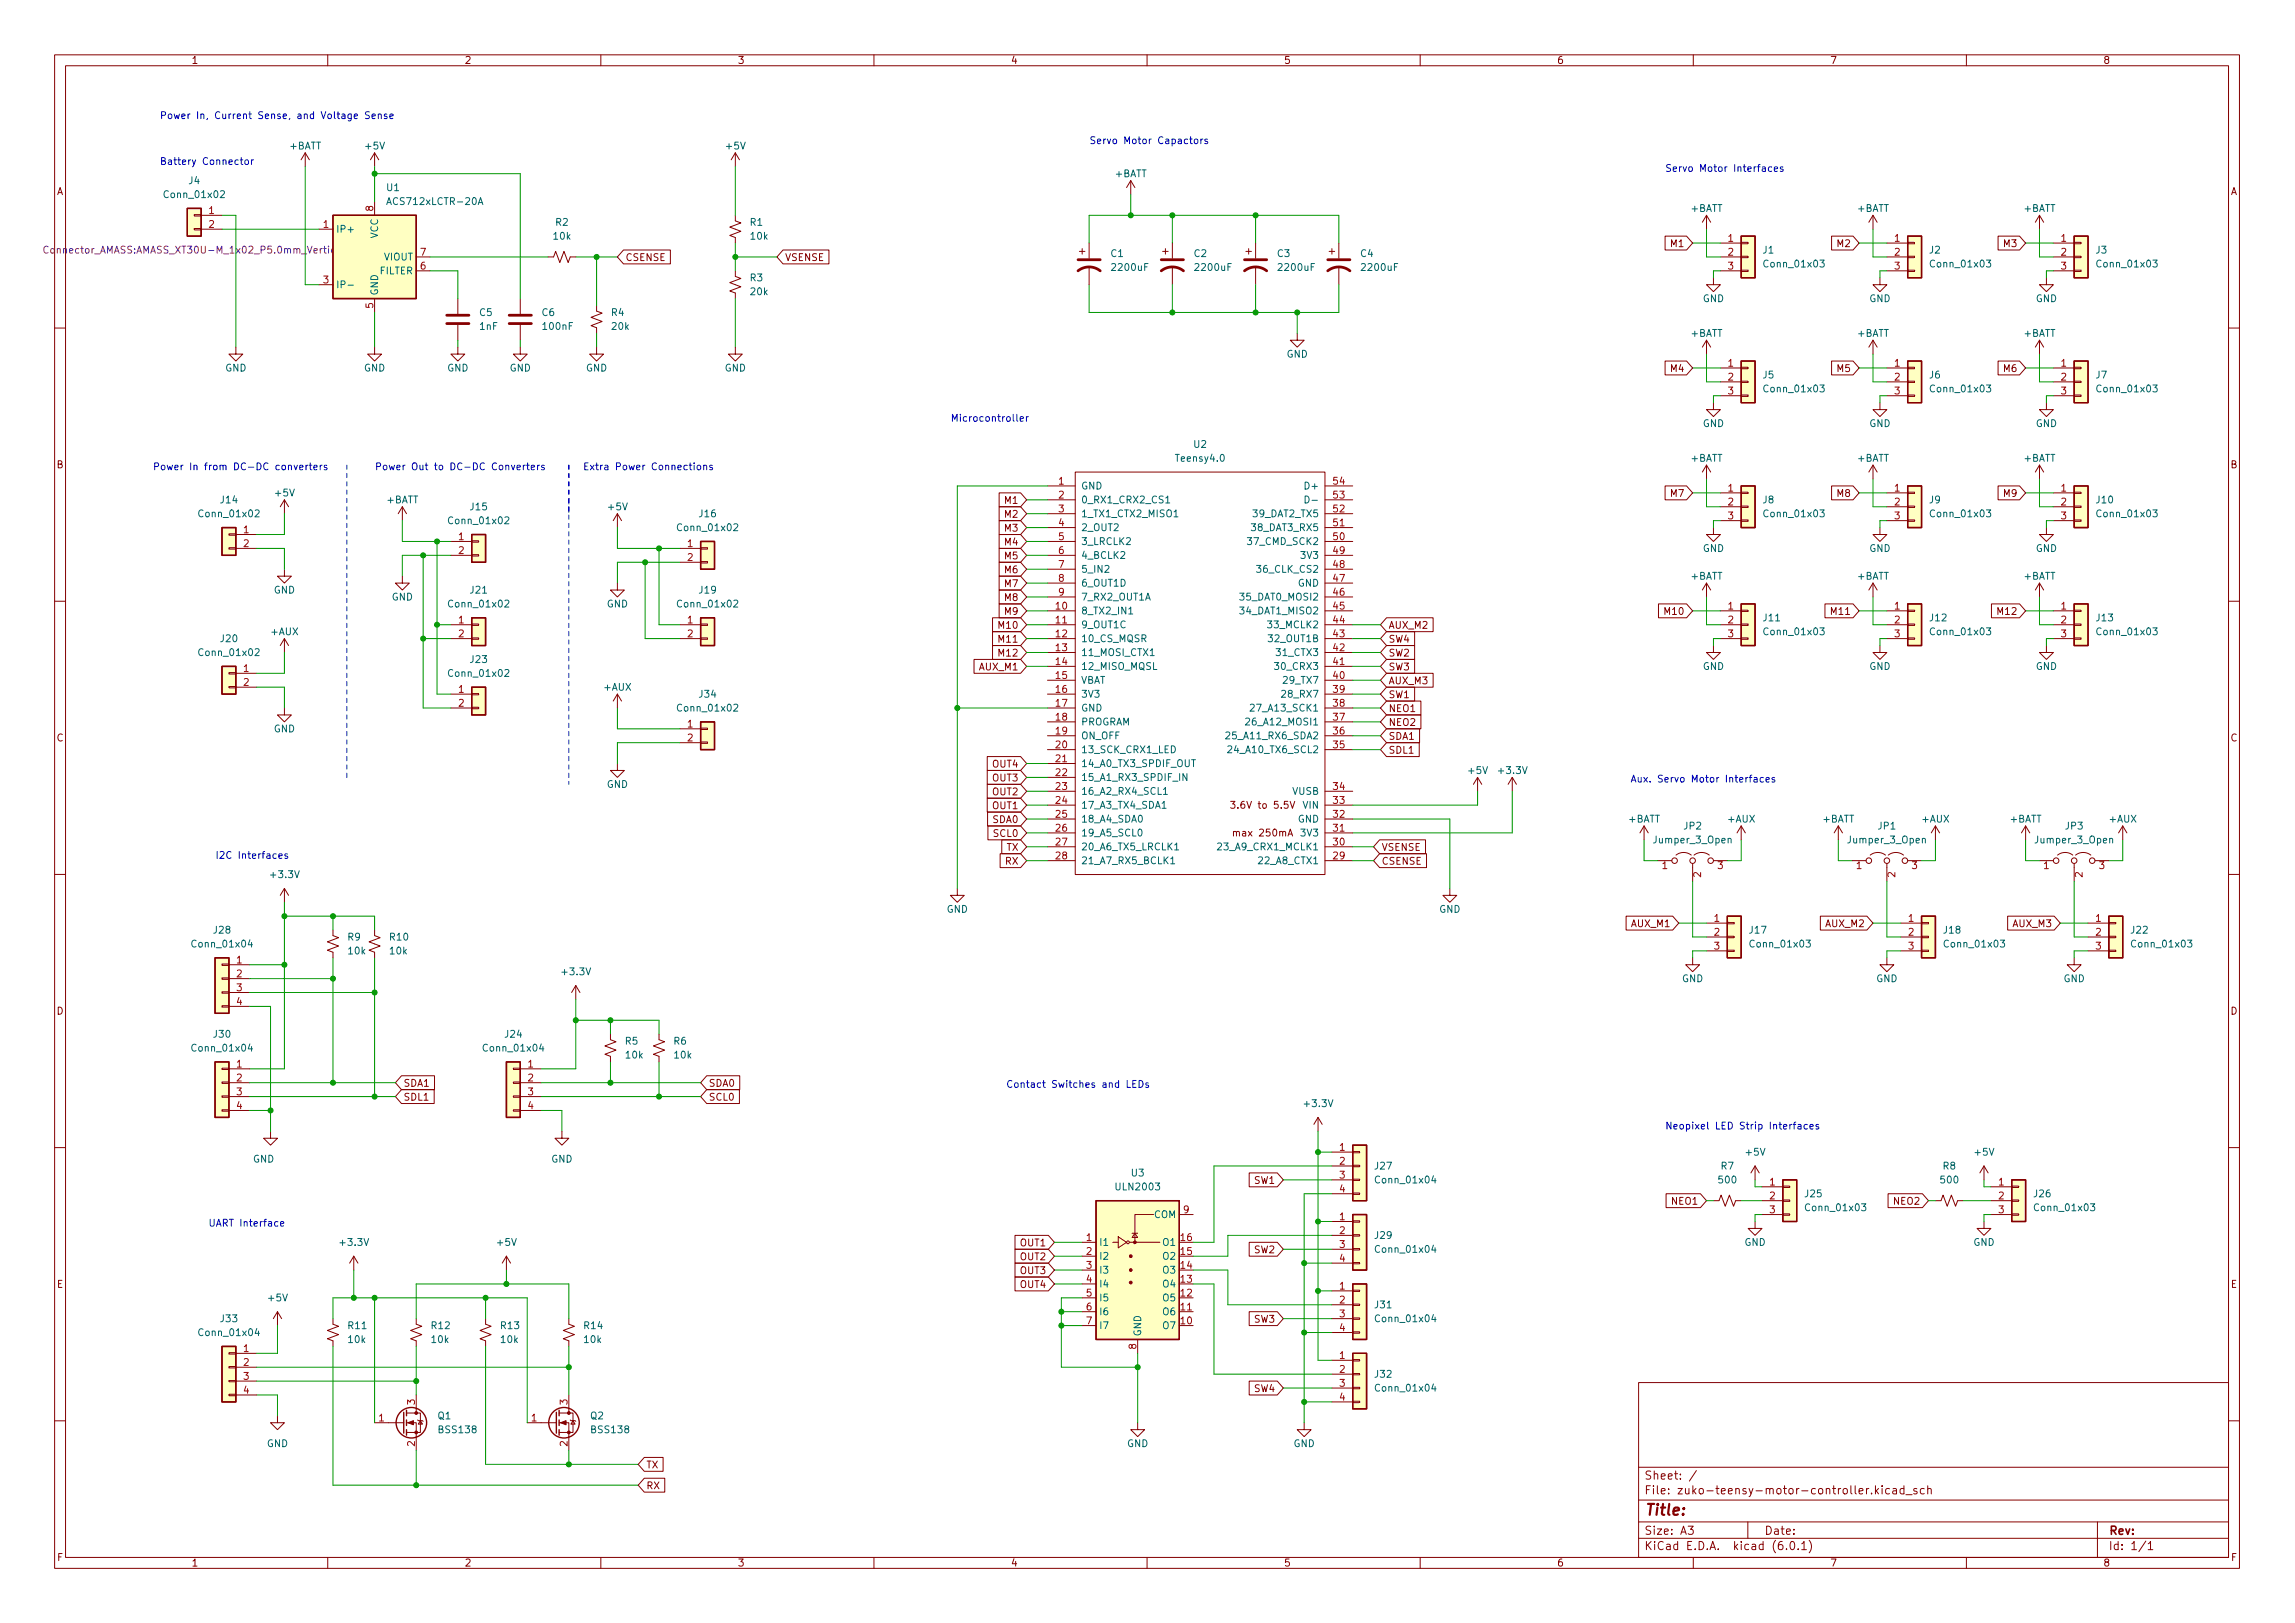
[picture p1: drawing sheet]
<svg xmlns="http://www.w3.org/2000/svg" width="420mm" height="297mm" viewBox="0 0 420 297" stroke-linecap="round" stroke-linejoin="round" font-family="sans-serif">
<defs><g id="words">
<text font-size="2.8" fill="#840000" x="301" y="277.3">Title:</text>
<g font-size="2.1" fill="#840000">
<text x="301" y="273.5">File: zuko-teensy-motor-controller.kicad_sch</text>
<text x="301" y="270.8">Sheet: /</text>
<text x="301" y="280.9">Size: A3</text>
<text x="323" y="280.9">Date:</text>
<text x="386" y="280.9">Rev:</text>
<text x="301" y="283.7">KiCad E.D.A. kicad (6.0.1)</text>
<text x="386" y="283.7">Id: 1/1</text>
</g>
<g font-size="1.8" fill="#840000">
<text x="35" y="11.7">1</text>
<text x="85" y="11.7">2</text>
<text x="135" y="11.7">3</text>
<text x="185" y="11.7">4</text>
<text x="235" y="11.7">5</text>
<text x="285" y="11.7">6</text>
<text x="335" y="11.7">7</text>
<text x="385" y="11.7">8</text>
<text x="10.3" y="35.7">A</text>
<text x="408.3" y="35.7">A</text>
<text x="114.5" y="47.8">CSENSE</text>
<text x="143.7" y="47.8">VSENSE</text>
<text x="306" y="45.2">M1</text>
<text x="336.5" y="45.2">M2</text>
<text x="367" y="45.2">M3</text>
<text x="306" y="68.1">M4</text>
<text x="336.5" y="68.1">M5</text>
<text x="367" y="68.1">M6</text>
<text x="10.3" y="85.7">B</text>
<text x="408.3" y="85.7">B</text>
<text x="184.1" y="92.2">M1</text>
<text x="184.1" y="94.7">M2</text>
<text x="306" y="90.9">M7</text>
<text x="336.5" y="90.9">M8</text>
<text x="367" y="90.9">M9</text>
<text x="184.1" y="97.3">M3</text>
<text x="184.1" y="99.8">M4</text>
<text x="184.1" y="102.4">M5</text>
<text x="184.1" y="107.4">M7</text>
<text x="184.1" y="104.9">M6</text>
<text x="184.1" y="112.5">M9</text>
<text x="184.1" y="110">M8</text>
<text x="305" y="112.5">M10</text>
<text x="335.5" y="112.5">M11</text>
<text x="366" y="112.5">M12</text>
<text x="183.1" y="115.1">M10</text>
<text x="183.1" y="117.6">M11</text>
<text x="254.2" y="117.6">SW4</text>
<text x="254.2" y="115.1">AUX_M2</text>
<text x="179.4" y="122.7">AUX_M1</text>
<text x="183.1" y="120.1">M12</text>
<text x="254.2" y="125.2">AUX_M3</text>
<text x="254.2" y="122.7">SW3</text>
<text x="254.2" y="120.1">SW2</text>
<text x="254.2" y="130.3">NEO1</text>
<text x="254.2" y="127.8">SW1</text>
<text x="10.3" y="135.7">C</text>
<text x="254.2" y="137.9">SDL1</text>
<text x="254.2" y="135.4">SDA1</text>
<text x="254.2" y="132.8">NEO2</text>
<text x="408.3" y="135.7">C</text>
<text x="181.8" y="143">OUT3</text>
<text x="181.8" y="140.5">OUT4</text>
<text x="181.8" y="148.1">OUT1</text>
<text x="181.8" y="145.5">OUT2</text>
<text x="226.2" y="148">3.6V to 5.5V</text>
<text x="181.8" y="150.6">SDA0</text>
<text x="182" y="153.2">SCL0</text>
<text x="184.3" y="155.7">TX</text>
<text x="226.2" y="153.1">max 250mA</text>
<text x="252.9" y="155.7">VSENSE</text>
<text x="184.1" y="158.2">RX</text>
<text x="252.9" y="158.2">CSENSE</text>
<text x="298.7" y="169.7">AUX_M1</text>
<text x="334.3" y="169.7">AUX_M2</text>
<text x="368.6" y="169.7">AUX_M3</text>
<text x="10.3" y="185.7">D</text>
<text x="408.3" y="185.7">D</text>
<text x="73.8" y="198.9">SDA1</text>
<text x="73.8" y="201.4">SDL1</text>
<text x="129.7" y="201.4">SCL0</text>
<text x="129.7" y="198.9">SDA0</text>
<text x="229.7" y="216.7">SW1</text>
<text x="306.2" y="220.5">NEO1</text>
<text x="346.8" y="220.5">NEO2</text>
<text x="186.9" y="233.2">OUT3</text>
<text x="186.9" y="228.1">OUT1</text>
<text x="186.9" y="230.6">OUT2</text>
<text x="229.7" y="229.4">SW2</text>
<text x="10.4" y="235.7">E</text>
<text x="186.9" y="235.7">OUT4</text>
<text x="408.4" y="235.7">E</text>
<text x="229.7" y="242.1">SW3</text>
<text x="229.7" y="254.8">SW4</text>
<text x="118.3" y="268.7">TX</text>
<text x="118.3" y="272.5">RX</text>
<text x="10.4" y="285.7">F</text>
<text x="35" y="286.7">1</text>
<text x="85" y="286.7">2</text>
<text x="135" y="286.7">3</text>
<text x="185" y="286.7">4</text>
<text x="235" y="286.7">5</text>
<text x="285" y="286.7">6</text>
<text x="335" y="286.7">7</text>
<text x="385" y="286.7">8</text>
<text x="408.4" y="285.7">F</text>
</g>
<g font-size="1.8" fill="#0000c2">
<text x="29.2" y="21.8">Power In, Current Sense, and Voltage Sense</text>
<text x="199.4" y="26.4">Servo Motor Capactors</text>
<text x="29.2" y="30.2">Battery Connector</text>
<text x="304.8" y="31.4">Servo Motor Interfaces</text>
<text x="174" y="77.2">Microcontroller</text>
<text x="27.9" y="86">Power In from DC-DC converters</text>
<text x="68.6" y="86">Power Out to DC-DC Converters</text>
<text x="106.7" y="86">Extra Power Connections</text>
<text x="298.4" y="143.2">Aux. Servo Motor Interfaces</text>
<text x="39.4" y="157.2">I2C Interfaces</text>
<text x="184.1" y="199.1">Contact Switches and LEDs</text>
<text x="304.8" y="206.7">Neopixel LED Strip Interfaces</text>
<text x="38.1" y="224.5">UART Interface</text>
</g>
<g font-size="1.8" fill="#006464">
<text x="53" y="27.3">+BATT</text>
<text x="67" y="27.3">+5V</text>
<text x="133" y="27.3">+5V</text>
<text x="34.6" y="33.7">J4</text>
<text x="70.8" y="35">U1</text>
<text x="204.1" y="32.4">+BATT</text>
<text x="30.3" y="36.2">Conn_01x02</text>
<text x="71.5" y="37.5">ACS712xLCTR-20A</text>
<text x="101.7" y="41.3">R2</text>
<text x="137.3" y="41.3">R1</text>
<text x="309.5" y="38.8">+BATT</text>
<text x="340" y="38.8">+BATT</text>
<text x="370.5" y="38.8">+BATT</text>
<text x="61.5" y="42.6">IP+</text>
<text x="69.2" y="43.6" transform="rotate(-90 69.2 43.6)">VCC</text>
<text x="70.3" y="47.7">VIOUT</text>
<text x="101.4" y="43.9">10k</text>
<text x="137.5" y="43.9">10k</text>
<text x="203.4" y="47">C1</text>
<text x="218.6" y="47">C2</text>
<text x="233.9" y="47">C3</text>
<text x="249.1" y="47">C4</text>
<text x="322.8" y="46.4">J1</text>
<text x="353.2" y="46.4">J2</text>
<text x="383.7" y="46.4">J3</text>
<text x="61.5" y="52.7">IP-</text>
<text x="69.5" y="50.2">FILTER</text>
<text x="137.3" y="51.5">R3</text>
<text x="203.8" y="49.6">2200uF</text>
<text x="219" y="49.6">2200uF</text>
<text x="234.2" y="49.6">2200uF</text>
<text x="249.5" y="49.6">2200uF</text>
<text x="323.2" y="48.9">Conn_01x03</text>
<text x="353.7" y="48.9">Conn_01x03</text>
<text x="384.2" y="48.9">Conn_01x03</text>
<text x="69.2" y="54.1" transform="rotate(-90 69.2 54.1)">GND</text>
<text x="87.8" y="57.8">C5</text>
<text x="99.2" y="57.8">C6</text>
<text x="111.9" y="57.8">R4</text>
<text x="137.5" y="54">20k</text>
<text x="311.7" y="55.3">GND</text>
<text x="342.2" y="55.3">GND</text>
<text x="372.7" y="55.3">GND</text>
<text x="87.9" y="60.4">1nF</text>
<text x="99.5" y="60.4">100nF</text>
<text x="112.1" y="60.4">20k</text>
<text x="235.5" y="65.4">GND</text>
<text x="309.5" y="61.6">+BATT</text>
<text x="340" y="61.6">+BATT</text>
<text x="370.5" y="61.6">+BATT</text>
<text x="41.2" y="68">GND</text>
<text x="66.6" y="68">GND</text>
<text x="81.9" y="68">GND</text>
<text x="93.3" y="68">GND</text>
<text x="107.3" y="68">GND</text>
<text x="132.7" y="68">GND</text>
<text x="322.8" y="69.3">J5</text>
<text x="323.2" y="71.8">Conn_01x03</text>
<text x="353.2" y="69.3">J6</text>
<text x="353.7" y="71.8">Conn_01x03</text>
<text x="383.7" y="69.3">J7</text>
<text x="384.2" y="71.8">Conn_01x03</text>
<text x="218.6" y="82">U2</text>
<text x="311.7" y="78.1">GND</text>
<text x="342.2" y="78.1">GND</text>
<text x="372.7" y="78.1">GND</text>
<text x="197.9" y="89.6">GND</text>
<text x="215.4" y="84.5">Teensy4.0</text>
<text x="239.2" y="89.6">D+</text>
<text x="309.5" y="84.5">+BATT</text>
<text x="340" y="84.5">+BATT</text>
<text x="370.5" y="84.5">+BATT</text>
<text x="36.7" y="94.7">Conn_01x02</text>
<text x="40.4" y="92.1">J14</text>
<text x="50.5" y="90.8">+5V</text>
<text x="70.8" y="92.1">+BATT</text>
<text x="82.4" y="95.9">Conn_01x02</text>
<text x="86.2" y="93.4">J15</text>
<text x="111.4" y="93.4">+5V</text>
<text x="128.1" y="94.7">J16</text>
<text x="197.9" y="92.1">0_RX1_CRX2_CS1</text>
<text x="197.9" y="94.7">1_TX1_CTX2_MISO1</text>
<text x="229.8" y="94.7">39_DAT2_TX5</text>
<text x="322.8" y="92.1">J8</text>
<text x="323.2" y="94.7">Conn_01x03</text>
<text x="353.2" y="92.1">J9</text>
<text x="353.7" y="94.7">Conn_01x03</text>
<text x="383.8" y="92.1">J10</text>
<text x="384.2" y="94.7">Conn_01x03</text>
<text x="124.3" y="97.2">Conn_01x02</text>
<text x="197.9" y="99.7">3_LRCLK2</text>
<text x="197.9" y="97.2">2_OUT2</text>
<text x="228.9" y="99.7">37_CMD_SCK2</text>
<text x="229.6" y="97.2">38_DAT3_RX5</text>
<text x="311.7" y="101">GND</text>
<text x="342.2" y="101">GND</text>
<text x="372.7" y="101">GND</text>
<text x="197.9" y="102.3">4_BCLK2</text>
<text x="197.9" y="104.8">5_IN2</text>
<text x="197.9" y="107.4">6_OUT1D</text>
<text x="230.5" y="104.8">36_CLK_CS2</text>
<text x="237.6" y="107.4">GND</text>
<text x="238.4" y="102.3">3V3</text>
<text x="309.5" y="106.1">+BATT</text>
<text x="340" y="106.1">+BATT</text>
<text x="370.5" y="106.1">+BATT</text>
<text x="50.1" y="108.6">GND</text>
<text x="71.7" y="109.9">GND</text>
<text x="82.4" y="111.2">Conn_01x02</text>
<text x="86.2" y="108.6">J21</text>
<text x="111.1" y="111.2">GND</text>
<text x="124.3" y="111.2">Conn_01x02</text>
<text x="128.1" y="108.6">J19</text>
<text x="197.9" y="112.4">8_TX2_IN1</text>
<text x="197.9" y="109.9">7_RX2_OUT1A</text>
<text x="227.5" y="112.4">34_DAT1_MISO2</text>
<text x="227.5" y="109.9">35_DAT0_MOSI2</text>
<text x="322.9" y="113.7">J11</text>
<text x="353.4" y="113.7">J12</text>
<text x="383.8" y="113.7">J13</text>
<text x="40.4" y="117.5">J20</text>
<text x="49.7" y="116.2">+AUX</text>
<text x="197.9" y="115">9_OUT1C</text>
<text x="197.9" y="117.5">10_CS_MQSR</text>
<text x="232.5" y="115">33_MCLK2</text>
<text x="232.6" y="117.5">32_OUT1B</text>
<text x="323.2" y="116.2">Conn_01x03</text>
<text x="353.7" y="116.2">Conn_01x03</text>
<text x="384.2" y="116.2">Conn_01x03</text>
<text x="36.7" y="120.1">Conn_01x02</text>
<text x="82.4" y="123.9">Conn_01x02</text>
<text x="86.2" y="121.3">J23</text>
<text x="197.9" y="120.1">11_MOSI_CTX1</text>
<text x="197.9" y="122.6">12_MISO_MQSL</text>
<text x="197.9" y="125.1">VBAT</text>
<text x="233.9" y="122.6">30_CRX3</text>
<text x="234.1" y="120.1">31_CTX3</text>
<text x="235.4" y="125.1">29_TX7</text>
<text x="311.7" y="122.6">GND</text>
<text x="342.2" y="122.6">GND</text>
<text x="372.7" y="122.6">GND</text>
<text x="110.6" y="126.4">+AUX</text>
<text x="124.3" y="130.2">Conn_01x02</text>
<text x="128.1" y="127.7">J34</text>
<text x="197.9" y="127.7">3V3</text>
<text x="197.9" y="130.2">GND</text>
<text x="229.7" y="130.2">27_A13_SCK1</text>
<text x="235.2" y="127.7">28_RX7</text>
<text x="50.1" y="134">GND</text>
<text x="197.9" y="132.8">PROGRAM</text>
<text x="197.9" y="135.3">ON_OFF</text>
<text x="197.9" y="137.8">13_SCK_CRX1_LED</text>
<text x="225.2" y="135.3">25_A11_RX6_SDA2</text>
<text x="225.6" y="137.8">24_A10_TX6_SCL2</text>
<text x="228.9" y="132.8">26_A12_MOSI1</text>
<text x="197.9" y="140.4">14_A0_TX3_SPDIF_OUT</text>
<text x="197.9" y="142.9">15_A1_RX3_SPDIF_IN</text>
<text x="268.9" y="141.6">+5V</text>
<text x="274.5" y="141.6">+3.3V</text>
<text x="111.1" y="144.2">GND</text>
<text x="197.9" y="145.5">16_A2_RX4_SCL1</text>
<text x="197.9" y="148">17_A3_TX4_SDA1</text>
<text x="236.6" y="145.5">VUSB</text>
<text x="238.6" y="148">VIN</text>
<text x="197.9" y="150.5">18_A4_SDA0</text>
<text x="197.9" y="153.1">19_A5_SCL0</text>
<text x="197.9" y="155.6">20_A6_TX5_LRCLK1</text>
<text x="223.6" y="155.6">23_A9_CRX1_MCLK1</text>
<text x="237.6" y="150.5">GND</text>
<text x="238.4" y="153.1">3V3</text>
<text x="298.1" y="150.5">+BATT</text>
<text x="303" y="154.3">Jumper_3_Open</text>
<text x="308.3" y="151.8">JP2</text>
<text x="316.4" y="150.5">+AUX</text>
<text x="333.7" y="150.5">+BATT</text>
<text x="338.5" y="154.3">Jumper_3_Open</text>
<text x="343.9" y="151.8">JP1</text>
<text x="351.9" y="150.5">+AUX</text>
<text x="368" y="150.5">+BATT</text>
<text x="372.8" y="154.3">Jumper_3_Open</text>
<text x="378.2" y="151.8">JP3</text>
<text x="386.2" y="150.5">+AUX</text>
<text x="49.7" y="160.7">+3.3V</text>
<text x="197.9" y="158.2">21_A7_RX5_BCLK1</text>
<text x="230.8" y="158.2">22_A8_CTX1</text>
<text x="173.3" y="167">GND</text>
<text x="263.5" y="167">GND</text>
<text x="35.4" y="173.4">Conn_01x04</text>
<text x="39.2" y="170.9">J28</text>
<text x="63.7" y="172.1">R9</text>
<text x="71.4" y="172.1">R10</text>
<text x="320.3" y="170.9">J17</text>
<text x="320.7" y="173.4">Conn_01x03</text>
<text x="355.9" y="170.9">J18</text>
<text x="356.2" y="173.4">Conn_01x03</text>
<text x="390.2" y="170.9">J22</text>
<text x="390.5" y="173.4">Conn_01x03</text>
<text x="63.8" y="174.7">10k</text>
<text x="71.4" y="174.7">10k</text>
<text x="103.1" y="178.5">+3.3V</text>
<text x="307.9" y="179.7">GND</text>
<text x="343.5" y="179.7">GND</text>
<text x="377.8" y="179.7">GND</text>
<text x="39.2" y="189.9">J30</text>
<text x="92.5" y="189.9">J24</text>
<text x="114.5" y="191.2">R5</text>
<text x="123.4" y="191.2">R6</text>
<text x="35.4" y="192.4">Conn_01x04</text>
<text x="88.8" y="192.4">Conn_01x04</text>
<text x="114.6" y="193.7">10k</text>
<text x="123.5" y="193.7">10k</text>
<text x="239" y="202.6">+3.3V</text>
<text x="46.3" y="212.8">GND</text>
<text x="100.9" y="212.8">GND</text>
<text x="207.1" y="215.3">U3</text>
<text x="251.8" y="214">J27</text>
<text x="315.1" y="214">R7</text>
<text x="319.7" y="211.5">+5V</text>
<text x="355.7" y="214">R8</text>
<text x="361.6" y="211.5">+5V</text>
<text x="204.5" y="217.8">ULN2003</text>
<text x="252.1" y="216.6">Conn_01x04</text>
<text x="314.8" y="216.6">500</text>
<text x="330.5" y="219.1">J25</text>
<text x="330.8" y="221.7">Conn_01x03</text>
<text x="355.4" y="216.6">500</text>
<text x="372.4" y="219.1">J26</text>
<text x="372.8" y="221.7">Conn_01x03</text>
<text x="211.3" y="222.9">COM</text>
<text x="251.8" y="226.7">J29</text>
<text x="62.4" y="228">+3.3V</text>
<text x="91.1" y="228">+5V</text>
<text x="201.2" y="228">I1</text>
<text x="201.2" y="230.5">I2</text>
<text x="201.2" y="233.1">I3</text>
<text x="213" y="233.1">O3</text>
<text x="213" y="230.5">O2</text>
<text x="213" y="228">O1</text>
<text x="252.1" y="229.3">Conn_01x04</text>
<text x="319.3" y="228">GND</text>
<text x="361.3" y="228">GND</text>
<text x="49.2" y="238.2">+5V</text>
<text x="201.2" y="235.6">I4</text>
<text x="201.2" y="238.2">I5</text>
<text x="213" y="238.2">O5</text>
<text x="213" y="235.6">O4</text>
<text x="251.8" y="239.4">J31</text>
<text x="36.7" y="244.5">Conn_01x04</text>
<text x="40.4" y="242">J33</text>
<text x="63.8" y="243.2">R11</text>
<text x="63.8" y="245.8">10k</text>
<text x="79" y="243.2">R12</text>
<text x="79.1" y="245.8">10k</text>
<text x="91.7" y="243.2">R13</text>
<text x="91.8" y="245.8">10k</text>
<text x="107" y="243.2">R14</text>
<text x="107" y="245.8">10k</text>
<text x="201.2" y="240.7">I6</text>
<text x="201.2" y="243.2">I7</text>
<text x="208.9" y="244.6" transform="rotate(-90 208.9 244.6)">GND</text>
<text x="213" y="243.2">O7</text>
<text x="213" y="240.7">O6</text>
<text x="252.1" y="242">Conn_01x04</text>
<text x="251.8" y="252.1">J32</text>
<text x="252.1" y="254.7">Conn_01x04</text>
<text x="80.2" y="259.8">Q1</text>
<text x="80.5" y="262.3">BSS138</text>
<text x="108.1" y="259.8">Q2</text>
<text x="108.4" y="262.3">BSS138</text>
<text x="48.8" y="264.8">GND</text>
<text x="206.3" y="264.8">GND</text>
<text x="236.8" y="264.8">GND</text>
</g>
<g font-size="1.8" fill="#a90000">
<text x="38.2" y="39.2">1</text>
<text x="38.2" y="41.7">2</text>
<text x="59.2" y="41.7">1</text>
<text x="68.3" y="38.6" transform="rotate(-90 68.3 38.6)">8</text>
<text x="77" y="46.8">7</text>
<text x="316.4" y="44.2">1</text>
<text x="316.4" y="46.8">2</text>
<text x="346.9" y="44.2">1</text>
<text x="346.9" y="46.8">2</text>
<text x="377.3" y="44.2">1</text>
<text x="377.3" y="46.8">2</text>
<text x="59.2" y="51.9">3</text>
<text x="77" y="49.3">6</text>
<text x="316.4" y="49.3">3</text>
<text x="346.9" y="49.3">3</text>
<text x="377.3" y="49.3">3</text>
<text x="68.3" y="56.4" transform="rotate(-90 68.3 56.4)">5</text>
<text x="316.4" y="67.1">1</text>
<text x="316.4" y="69.6">2</text>
<text x="346.9" y="67.1">1</text>
<text x="346.9" y="69.6">2</text>
<text x="377.3" y="67.1">1</text>
<text x="377.3" y="69.6">2</text>
<text x="316.4" y="72.2">3</text>
<text x="346.9" y="72.2">3</text>
<text x="377.3" y="72.2">3</text>
<text x="193.8" y="88.7">1</text>
<text x="244.1" y="88.7">54</text>
<text x="316.4" y="90">1</text>
<text x="346.9" y="90">1</text>
<text x="377.3" y="90">1</text>
<text x="193.8" y="91.2">2</text>
<text x="193.8" y="93.8">3</text>
<text x="244.1" y="93.8">52</text>
<text x="244.1" y="91.2">53</text>
<text x="316.4" y="92.5">2</text>
<text x="316.4" y="95">3</text>
<text x="346.9" y="92.5">2</text>
<text x="346.9" y="95">3</text>
<text x="377.3" y="92.5">2</text>
<text x="377.3" y="95">3</text>
<text x="44.6" y="97.6">1</text>
<text x="44.6" y="100.1">2</text>
<text x="84" y="98.8">1</text>
<text x="84" y="101.4">2</text>
<text x="125.9" y="100.1">1</text>
<text x="193.8" y="98.8">5</text>
<text x="193.8" y="101.4">6</text>
<text x="193.8" y="96.3">4</text>
<text x="244.1" y="101.4">49</text>
<text x="244.1" y="98.8">50</text>
<text x="244.1" y="96.3">51</text>
<text x="125.9" y="102.7">2</text>
<text x="193.8" y="103.9">7</text>
<text x="193.8" y="106.5">8</text>
<text x="244.1" y="106.5">47</text>
<text x="244.1" y="103.9">48</text>
<text x="193.3" y="111.5">10</text>
<text x="193.8" y="109">9</text>
<text x="244.1" y="111.5">45</text>
<text x="244.1" y="109">46</text>
<text x="316.4" y="111.5">1</text>
<text x="346.9" y="111.5">1</text>
<text x="377.3" y="111.5">1</text>
<text x="84" y="114.1">1</text>
<text x="84" y="116.6">2</text>
<text x="125.9" y="114.1">1</text>
<text x="125.9" y="116.6">2</text>
<text x="193.3" y="114.1">11</text>
<text x="193.3" y="116.6">12</text>
<text x="193.3" y="119.2">13</text>
<text x="244.1" y="119.2">42</text>
<text x="244.1" y="116.6">43</text>
<text x="244.1" y="114.1">44</text>
<text x="316.4" y="114.1">2</text>
<text x="316.4" y="116.6">3</text>
<text x="346.9" y="114.1">2</text>
<text x="346.9" y="116.6">3</text>
<text x="377.3" y="114.1">2</text>
<text x="377.3" y="116.6">3</text>
<text x="44.6" y="123">1</text>
<text x="44.6" y="125.5">2</text>
<text x="193.3" y="121.7">14</text>
<text x="193.3" y="124.2">15</text>
<text x="244.1" y="124.2">40</text>
<text x="244.1" y="121.7">41</text>
<text x="84" y="126.8">1</text>
<text x="84" y="129.3">2</text>
<text x="193.3" y="126.8">16</text>
<text x="193.3" y="129.3">17</text>
<text x="193.3" y="131.9">18</text>
<text x="244.1" y="131.9">37</text>
<text x="244.1" y="129.3">38</text>
<text x="244.1" y="126.8">39</text>
<text x="125.9" y="133.1">1</text>
<text x="125.9" y="135.7">2</text>
<text x="193.3" y="134.4">19</text>
<text x="193.3" y="136.9">20</text>
<text x="244.1" y="136.9">35</text>
<text x="244.1" y="134.4">36</text>
<text x="193.3" y="139.5">21</text>
<text x="193.3" y="142">22</text>
<text x="193.3" y="144.6">23</text>
<text x="193.3" y="147.1">24</text>
<text x="193.3" y="149.6">25</text>
<text x="244.1" y="149.6">32</text>
<text x="244.1" y="147.1">33</text>
<text x="244.1" y="144.6">34</text>
<text x="193.3" y="152.2">26</text>
<text x="193.3" y="154.7">27</text>
<text x="244.1" y="154.7">30</text>
<text x="244.1" y="152.2">31</text>
<text x="193.3" y="157.3">28</text>
<text x="244.1" y="157.3">29</text>
<text x="304.3" y="159">1</text>
<text x="311.4" y="160.5" transform="rotate(-90 311.4 160.5)">2</text>
<text x="314.5" y="159">3</text>
<text x="339.9" y="159">1</text>
<text x="347" y="160.5" transform="rotate(-90 347 160.5)">2</text>
<text x="350" y="159">3</text>
<text x="374.2" y="159">1</text>
<text x="381.3" y="160.5" transform="rotate(-90 381.3 160.5)">2</text>
<text x="384.3" y="159">3</text>
<text x="313.8" y="168.7">1</text>
<text x="313.8" y="171.2">2</text>
<text x="313.8" y="173.8">3</text>
<text x="349.4" y="168.7">1</text>
<text x="349.4" y="171.2">2</text>
<text x="349.4" y="173.8">3</text>
<text x="383.7" y="168.7">1</text>
<text x="383.7" y="171.2">2</text>
<text x="383.7" y="173.8">3</text>
<text x="43.3" y="176.3">1</text>
<text x="43.3" y="178.9">2</text>
<text x="43.3" y="181.4">3</text>
<text x="43.3" y="183.9">4</text>
<text x="43.3" y="195.4">1</text>
<text x="43.3" y="197.9">2</text>
<text x="96.7" y="195.4">1</text>
<text x="96.7" y="197.9">2</text>
<text x="43.3" y="200.4">3</text>
<text x="43.3" y="203">4</text>
<text x="96.7" y="200.4">3</text>
<text x="96.7" y="203">4</text>
<text x="245.3" y="210.6">1</text>
<text x="245.3" y="213.1">2</text>
<text x="245.3" y="215.7">3</text>
<text x="245.3" y="218.2">4</text>
<text x="324" y="217">1</text>
<text x="324" y="219.5">2</text>
<text x="365.9" y="217">1</text>
<text x="365.9" y="219.5">2</text>
<text x="198.9" y="227.1">1</text>
<text x="216.2" y="227.1">16</text>
<text x="216.7" y="222">9</text>
<text x="245.3" y="223.3">1</text>
<text x="245.3" y="225.8">2</text>
<text x="324" y="222">3</text>
<text x="365.9" y="222">3</text>
<text x="198.9" y="229.7">2</text>
<text x="198.9" y="232.2">3</text>
<text x="216.2" y="232.2">14</text>
<text x="216.2" y="229.7">15</text>
<text x="245.3" y="228.4">3</text>
<text x="245.3" y="230.9">4</text>
<text x="198.9" y="234.7">4</text>
<text x="198.9" y="237.3">5</text>
<text x="198.9" y="239.8">6</text>
<text x="216.2" y="239.8">11</text>
<text x="216.2" y="237.3">12</text>
<text x="216.2" y="234.7">13</text>
<text x="245.3" y="236">1</text>
<text x="245.3" y="238.5">2</text>
<text x="198.9" y="242.4">7</text>
<text x="216.2" y="242.4">10</text>
<text x="245.3" y="241.1">3</text>
<text x="245.3" y="243.6">4</text>
<text x="44.6" y="247.4">1</text>
<text x="44.6" y="250">2</text>
<text x="208" y="246.9" transform="rotate(-90 208 246.9)">8</text>
<text x="245.3" y="248.7">1</text>
<text x="245.3" y="251.2">2</text>
<text x="44.6" y="252.5">3</text>
<text x="44.6" y="255.1">4</text>
<text x="75.9" y="257.1" transform="rotate(-90 75.9 257.1)">3</text>
<text x="103.9" y="257.1" transform="rotate(-90 103.9 257.1)">3</text>
<text x="245.3" y="253.8">3</text>
<text x="245.3" y="256.3">4</text>
<text x="69.4" y="260.1">1</text>
<text x="97.3" y="260.1">1</text>
<text x="75.9" y="264.7" transform="rotate(-90 75.9 264.7)">2</text>
<text x="103.9" y="264.7" transform="rotate(-90 103.9 264.7)">2</text>
</g>
<text font-size="1.8" fill="#840084" x="9.7" y="46.4">Connector_AMASS:AMASS_XT30U-M_1x02_P5.0mm_Vertical</text>
</g></defs>
<g fill="none" stroke="#840000" stroke-width=".18">
<path d="M10 10h400v277h-400zM12 12h396v273h-396zM60 10v2M110 10v2M160 10v2M210 10v2M260 10v2M310 10v2M360 10v2M35.6 39.3h1.2v.2h-1.2zM36.8 39.4h3.8M55.9 28l-.8 1.2"/>
<path d="M55.9 28v2.5M55.9 28l.7 1.2M68.6 28l-.8 1.2M68.6 28v2.5M68.6 36.9v2.5M68.6 28l.7 1.2M134.6 39.4v1l1 .4-2 .8 2 .7-2 .8 1 .4v1M134.6 28v2.5M134.6 28l-.7 1.2M134.6 28l.8 1.2M207 33.1l-.8 1.2M207 33.1v2.5"/>
<path d="M207 33.1l.8 1.2M312.4 39.4l-.7 1.3M312.4 39.4v2.5M312.4 39.4l.8 1.3M342.9 39.4v2.5M342.9 39.4l-.8 1.3M342.9 39.4l.8 1.3M373.4 39.4v2.5M373.4 39.4l-.8 1.3M373.4 39.4l.7 1.3M35.6 41.8h1.2v.3h-1.2zM36.8 41.9h3.8"/>
<path d="M58.4 41.9h2.6M58.4 52.1h2.6M68.6 54.6v2.6M76.2 47h2.5M76.2 49.6h2.5M83.8 54.6v2.8M83.8 59.5v2.8M95.2 54.6v2.8M95.2 59.5v2.8M100.3 47h1l.4-1 .8 2 .8-2 .7 2 .4-1h1M109.2 55.9v1l1 .4-2 .8 2 .7-2 .8 1 .4v1M114.1 45.8h8.6v2.5h-8.6l-1.1-1.3z"/>
<path d="M134.6 49.6v1l1 .4-2 .7 2 .8-2 .7 1 .4v1M143.4 45.8h8.4v2.5h-8.4l-1.2-1.3zM197.6 46h1M198.1 45.5v1M199.4 44.5v2.8M199.4 48.8v3.3M212.9 46h1M213.4 45.5v1M214.6 44.5v2.8M214.6 48.8v3.3M228.1 46h1M228.6 45.5v1"/>
<path d="M229.9 44.5v2.8M229.9 48.8v3.3M243.3 46h1M243.8 45.5v1M245.1 44.5v2.8M245.1 48.8v3.3M304.8 43.2h4l1.1 1.3-1.1 1.3h-4zM313.7 50.8v1.3h1.3l-1.3 1.3-1.3-1.3h1.3M315 44.5h3.8M315 47h3.8M315 49.6h3.8M318.8 49.4h1.2v.3h-1.2z"/>
<path d="M318.8 46.9h1.2v.3h-1.2zM318.8 44.4h1.2v.2h-1.2zM335.3 43.2h3.9l1.2 1.3-1.2 1.3h-3.9zM344.2 50.8v1.3h1.2l-1.2 1.3-1.3-1.3h1.3M345.4 44.5h3.8M345.4 47h3.8M345.4 49.6h3.8M349.2 49.4h1.3v.3h-1.3zM349.2 46.9h1.3v.3h-1.3zM349.2 44.4h1.3v.2h-1.3zM365.8 43.2h3.9l1.1 1.3-1.1 1.3h-3.9zM374.6 50.8v1.3h1.3l-1.3 1.3-1.2-1.3h1.2"/>
<path d="M375.9 44.5h3.8M375.9 47h3.8M375.9 49.6h3.8M379.7 49.4h1.3v.3h-1.3zM379.7 46.9h1.3v.3h-1.3zM379.7 44.4h1.3v.2h-1.3zM10 60h2M43.2 63.5v1.3h1.2l-1.2 1.3-1.3-1.3h1.3M68.6 63.5v1.3h1.2l-1.2 1.3-1.3-1.3h1.3M83.8 63.5v1.3h1.3l-1.3 1.3-1.3-1.3h1.3M95.2 63.5v1.3h1.3l-1.3 1.3-1.2-1.3h1.2M109.2 63.5v1.3h1.3l-1.3 1.3-1.3-1.3h1.3"/>
<path d="M134.6 63.5v1.3h1.3l-1.3 1.3-1.3-1.3h1.3M237.5 61v1.3h1.3l-1.3 1.2-1.3-1.2h1.3M304.8 66.1h4l1.1 1.2-1.1 1.3h-4zM312.4 62.3v2.5M312.4 62.3l-.7 1.2M312.4 62.3l.8 1.2M313.7 73.7v1.3h1.3l-1.3 1.2-1.3-1.2h1.3M315 67.3h3.8M315 69.9h3.8M315 72.4h3.8M318.8 72.3h1.2v.3h-1.2zM318.8 69.8h1.2v.2h-1.2z"/>
<path d="M318.8 67.2h1.2v.3h-1.2zM335.3 66.1h3.9l1.2 1.2-1.2 1.3h-3.9zM342.9 62.3v2.5M342.9 62.3l-.8 1.2M342.9 62.3l.8 1.2M344.2 73.7v1.3h1.2l-1.2 1.2-1.3-1.2h1.3M345.4 67.3h3.8M345.4 69.9h3.8M345.4 72.4h3.8M349.2 72.3h1.3v.3h-1.3zM349.2 69.8h1.3v.2h-1.3zM349.2 67.2h1.3v.3h-1.3z"/>
<path d="M365.8 66.1h3.9l1.1 1.2-1.1 1.3h-3.9zM373.4 62.3l-.8 1.2M373.4 62.3v2.5M373.4 62.3l.7 1.2M374.6 73.7v1.3h1.3l-1.3 1.2-1.2-1.2h1.2M375.9 67.3h3.8M375.9 69.9h3.8M375.9 72.4h3.8M379.7 72.3h1.3v.3h-1.3zM379.7 69.8h1.3v.2h-1.3zM379.7 67.2h1.3v.3h-1.3zM408 60h2"/>
<path d="M41.9 97.7h1.3v.3h-1.3zM43.2 97.8h3.8M52.1 91.5v2.5M52.1 91.5l-.8 1.2M52.1 91.5l.7 1.2M73.7 92.7l.7 1.3M73.7 92.7v2.6M73.7 92.7l-.8 1.3M82.5 99.1h3.9M86.4 99h1.2v.2h-1.2zM113 94l.8 1.3M113 94v2.6"/>
<path d="M113 94l-.7 1.3M182.9 90.2h3.9l1.2 1.3-1.2 1.2h-3.9zM182.9 95.3h3.9l1.2 1.3-1.2 1.2h-3.9zM182.9 97.8h3.9l1.2 1.3-1.2 1.3h-3.9zM182.9 92.7h3.9l1.2 1.3-1.2 1.3h-3.9zM191.8 99.1h5M191.8 96.6h5M191.8 94h5M191.8 91.5h5M191.8 88.9h5M196.8 86.4h45.8v73.7h-45.8zM242.6 99.1h5"/>
<path d="M242.6 96.6h5M242.6 94h5M242.6 91.5h5M242.6 88.9h5M304.8 88.9h4l1.1 1.3-1.1 1.3h-4zM312.4 85.1v2.6M312.4 85.1l-.7 1.3M312.4 85.1l.8 1.3M313.7 96.6v1.2h1.3l-1.3 1.3-1.3-1.3h1.3M315 90.2h3.8M315 92.7h3.8M315 95.3h3.8"/>
<path d="M318.8 95.2h1.2v.2h-1.2zM318.8 92.6h1.2v.3h-1.2zM318.8 90.1h1.2v.2h-1.2zM335.3 88.9h3.9l1.2 1.3-1.2 1.3h-3.9zM342.9 85.1l-.8 1.3M342.9 85.1v2.6M342.9 85.1l.8 1.3M344.2 96.6v1.2h1.2l-1.2 1.3-1.3-1.3h1.3M345.4 90.2h3.8M345.4 92.7h3.8M345.4 95.3h3.8M349.2 95.2h1.3v.2h-1.3z"/>
<path d="M349.2 92.6h1.3v.3h-1.3zM349.2 90.1h1.3v.2h-1.3zM365.8 88.9h3.9l1.1 1.3-1.1 1.3h-3.9zM373.4 85.1v2.6M373.4 85.1l-.8 1.3M373.4 85.1l.7 1.3M374.6 96.6v1.2h1.3l-1.3 1.3-1.2-1.3h1.2M375.9 90.2h3.8M375.9 92.7h3.8M375.9 95.3h3.8M379.7 95.2h1.3v.2h-1.3zM379.7 92.6h1.3v.3h-1.3z"/>
<path d="M379.7 90.1h1.3v.2h-1.3zM10 110h2M41.9 100.2h1.3v.3h-1.3zM43.2 100.4h3.8M52.1 104.2v1.2h1.2l-1.2 1.3-1.3-1.3h1.3M52.1 116.9l-.8 1.2M52.1 116.9v2.5M52.1 116.9l.7 1.2M73.7 105.4v1.3h-1.3l1.3 1.3 1.2-1.3h-1.2M82.5 114.3h3.9M82.5 116.9h3.9M82.5 101.6h3.9"/>
<path d="M86.4 101.5h1.2v.3h-1.2zM86.4 116.7h1.2v.3h-1.2zM86.4 114.2h1.2v.3h-1.2zM113 106.7v1.3h-1.2l1.2 1.3 1.3-1.3h-1.3M124.5 114.3h3.8M124.5 116.9h3.8M124.5 100.4h3.8M124.5 102.9h3.8M128.3 116.7h1.2v.3h-1.2zM128.3 114.2h1.2v.3h-1.2zM128.3 102.8h1.2v.2h-1.2zM128.3 100.2h1.2v.3h-1.2z"/>
<path d="M181.7 113.1h5.1l1.2 1.2-1.2 1.3h-5.1zM181.7 115.6h5.1l1.2 1.3-1.2 1.2h-5.1zM181.7 118.1h5.1l1.2 1.3-1.2 1.3h-5.1zM182.9 100.4h3.9l1.2 1.2-1.2 1.3h-3.9zM182.9 110.5h3.9l1.2 1.3-1.2 1.3h-3.9zM182.9 108h3.9l1.2 1.3-1.2 1.2h-3.9zM182.9 105.4h3.9l1.2 1.3-1.2 1.3h-3.9zM182.9 102.9h3.9l1.2 1.3-1.2 1.2h-3.9zM191.8 111.8h5M191.8 114.3h5M191.8 116.9h5M191.8 119.4h5"/>
<path d="M191.8 109.3h5M191.8 106.7h5M191.8 104.2h5M191.8 101.6h5M242.6 111.8h5M242.6 114.3h5M242.6 116.9h5M242.6 119.4h5M242.6 109.3h5M242.6 106.7h5M242.6 104.2h5M242.6 101.6h5"/>
<path d="M253.8 115.6h5.2v2.5h-5.2l-1.1-1.2zM253.8 118.1h5.2v2.6h-5.2l-1.1-1.3zM253.8 113.1h8.6v2.5h-8.6l-1.1-1.3zM303.6 110.5h5.2l1.1 1.3-1.1 1.3h-5.2zM312.4 106.7v2.6M312.4 106.7l-.7 1.3M312.4 106.7l.8 1.3M313.7 118.1v1.3h1.3l-1.3 1.3-1.3-1.3h1.3M315 111.8h3.8M315 114.3h3.8M315 116.9h3.8M318.8 116.7h1.2v.3h-1.2z"/>
<path d="M318.8 114.2h1.2v.3h-1.2zM318.8 111.7h1.2v.2h-1.2zM334.1 110.5h5.1l1.2 1.3-1.2 1.3h-5.1zM342.9 106.7v2.6M342.9 106.7l-.8 1.3M342.9 106.7l.8 1.3M344.2 118.1v1.3h1.2l-1.2 1.3-1.3-1.3h1.3M345.4 111.8h3.8M345.4 114.3h3.8M345.4 116.9h3.8M349.2 116.7h1.3v.3h-1.3zM349.2 114.2h1.3v.3h-1.3z"/>
<path d="M349.2 111.7h1.3v.2h-1.3zM364.6 110.5h5.1l1.1 1.3-1.1 1.3h-5.1zM373.4 106.7v2.6M373.4 106.7l-.8 1.3M373.4 106.7l.7 1.3M374.6 118.1v1.3h1.3l-1.3 1.3-1.2-1.3h1.2M375.9 111.8h3.8M375.9 114.3h3.8M375.9 116.9h3.8M379.7 116.7h1.3v.3h-1.3zM379.7 114.2h1.3v.3h-1.3zM379.7 111.7h1.3v.2h-1.3z"/>
<path d="M408 110h2M41.9 125.6h1.3v.3h-1.3zM41.9 123.1h1.3v.3h-1.3zM43.2 123.2h3.8M43.2 125.8h3.8M52.1 129.6v1.2h1.2l-1.2 1.3-1.3-1.3h1.3M82.5 127h3.9M82.5 129.6h3.9M86.4 129.4h1.2v.3h-1.2zM86.4 126.9h1.2v.3h-1.2zM113 139.7v1.3h1.3l-1.3 1.3-1.2-1.3h1.2M113 127v2.6"/>
<path d="M113 127l-.7 1.3M113 127l.8 1.3M124.5 133.4h3.8M124.5 135.9h3.8M128.3 135.8h1.2v.3h-1.2zM128.3 133.3h1.2v.2h-1.2zM178.3 120.7h8.5l1.2 1.3-1.2 1.2h-8.5zM180.7 138.5h6.1l1.2 1.2-1.2 1.3h-6.1zM191.8 122h5M191.8 124.5h5M191.8 127h5M191.8 129.6h5"/>
<path d="M191.8 132.1h5M191.8 134.7h5M191.8 137.2h5M191.8 139.7h5M242.6 122h5M242.6 124.5h5M242.6 127h5M242.6 129.6h5M242.6 132.1h5M242.6 134.7h5M242.6 137.2h5M253.8 135.9h6v2.6h-6l-1.1-1.3z"/>
<path d="M253.8 133.4h6.1v2.5h-6.1l-1.1-1.2zM253.8 128.3h6.3v2.5h-6.3l-1.1-1.2zM253.8 130.8h6.3v2.6h-6.3l-1.1-1.3zM253.8 125.8h5.2v2.5h-5.2l-1.1-1.3zM253.8 123.2h8.6v2.6h-8.6l-1.1-1.3zM253.8 120.7h5.2v2.5h-5.2l-1.1-1.2zM180.7 141h6.1l1.2 1.3-1.2 1.2h-6.1zM180.7 146.1h6.1l1.2 1.3-1.2 1.2h-6.1zM180.7 143.5h6.1l1.2 1.3-1.2 1.3h-6.1zM180.8 148.6h6l1.2 1.3-1.2 1.3h-6zM180.9 151.2h5.9l1.2 1.2-1.2 1.3h-5.9zM183.1 156.2h3.7l1.2 1.3-1.2 1.3h-3.7z"/>
<path d="M183.4 153.7h3.4l1.2 1.3-1.2 1.2h-3.4zM191.8 142.3h5M191.8 144.8h5M191.8 147.4h5M191.8 149.9h5M191.8 152.4h5M191.8 155h5M191.8 157.5h5M225.3 146.7h.8l-.4 .4 .3 .2v.5l-.2 .1-.5-.1M235.8 153l.4-1.3 .4 1.3M235.9 152.6h.6M236.2 146.7l.4 1.2 .4-1.2"/>
<path d="M242.6 144.8h5M242.6 147.4h5M242.6 149.9h5M242.6 152.4h5M242.6 155h5M242.6 157.5h5M252.6 153.7h8.4v2.5h-8.4l-1.1-1.2zM252.6 156.2h8.6v2.6h-8.6l-1.1-1.3zM270.5 142.3l-.8 1.2M270.5 142.3v2.5M270.5 142.3l.8 1.2M276.9 142.3l-.8 1.2"/>
<path d="M276.9 142.3v2.5M276.9 142.3l.7 1.2M301 151.2l-.8 1.2M301 151.2v2.5M301 151.2l.8 1.2M303.5 157.5h2.6M306.8 156.5a2.26 2.26 0 0 1 2.8 0M309.9 158v3.3M310.1 156.5a2.26 2.26 0 0 1 2.8 0M313.7 157.5h2.5M318.8 151.2l-.8 1.2M318.8 151.2v2.5"/>
<path d="M318.8 151.2l.7 1.2M336.5 151.2l-.7 1.2M336.5 151.2v2.5M336.5 151.2l.8 1.2M339.1 157.5h2.5M342.4 156.5a2.26 2.26 0 0 1 2.8 0M345.4 158v3.3M345.7 156.5a2.26 2.26 0 0 1 2.8 0M349.2 157.5h2.6M354.3 151.2l-.7 1.2M354.3 151.2v2.5M354.3 151.2l.8 1.2"/>
<path d="M370.8 151.2l-.7 1.2M370.8 151.2v2.5M370.8 151.2l.8 1.2M373.4 157.5h2.5M376.7 156.5a2.26 2.26 0 0 1 2.8 0M379.7 158v3.3M380 156.5a2.26 2.26 0 0 1 2.8 0M383.5 157.5h2.6M388.6 151.2l-.7 1.2M388.6 151.2v2.5M388.6 151.2l.8 1.2M10 160h2"/>
<path d="M40.6 179h1.3v.2h-1.3zM40.6 176.4h1.3v.3h-1.3zM41.9 176.6h3.8M41.9 179.1h3.8M52.1 162.6v2.5M52.1 162.6l-.8 1.3M52.1 162.6l.7 1.3M61 170.2v1l1 .4-2.1 .8 2.1 .7-2.1 .8 1.1 .4v1M68.6 170.2v1l1 .4-2 .8 2 .7-2 .8 1 .4v1M175.3 162.6v1.3h1.2l-1.2 1.2-1.3-1.2h1.3M265.4 162.6v1.3h1.3l-1.3 1.2-1.2-1.2h1.2M297.7 167.7h8.5l1.1 1.2-1.1 1.3h-8.5z"/>
<path d="M309.9 175.3v1.3h1.2l-1.2 1.2-1.3-1.2h1.3M312.4 168.9h3.8M312.4 171.5h3.8M312.4 174h3.8M316.2 173.9h1.3v.3h-1.3zM316.2 171.4h1.3v.2h-1.3zM316.2 168.8h1.3v.3h-1.3zM333.3 167.7h8.5l1.1 1.2-1.1 1.3h-8.5zM345.4 175.3v1.3h1.3l-1.3 1.2-1.2-1.2h1.2M348 168.9h3.8M348 171.5h3.8M348 174h3.8"/>
<path d="M351.8 173.9h1.3v.3h-1.3zM351.8 171.4h1.3v.2h-1.3zM351.8 168.8h1.3v.3h-1.3zM367.6 167.7h8.5l1.1 1.2-1.1 1.3h-8.5zM379.7 175.3v1.3h1.3l-1.3 1.2-1.2-1.2h1.2M382.3 168.9h3.8M382.3 171.5h3.8M382.3 174h3.8M386.1 173.9h1.2v.3h-1.2zM386.1 171.4h1.2v.2h-1.2zM386.1 168.8h1.2v.3h-1.2zM408 160h2"/>
<path d="M40.6 198h1.3v.3h-1.3zM40.6 195.5h1.3v.2h-1.3zM40.6 184.1h1.3v.2h-1.3zM40.6 181.5h1.3v.3h-1.3zM41.9 195.6h3.8M41.9 198.2h3.8M41.9 181.6h3.8M41.9 184.2h3.8M73.5 196.9h6v2.5h-6l-1.1-1.2zM73.5 199.4h6v2.6h-6l-1.1-1.3zM94 198h1.2v.3h-1.2zM94 195.5h1.2v.2h-1.2z"/>
<path d="M95.2 195.6h3.9M95.2 198.2h3.9M105.4 180.4l-.8 1.2M105.4 180.4v2.5M105.4 180.4l.8 1.2M111.8 189.3v1l1 .4-2.1 .7 2.1 .8-2.1 .7 1.1 .4v1M120.6 189.3v1l1.1 .4-2.1 .7 2.1 .8-2.1 .7 1 .4v1M129.4 199.4h6v2.6h-6l-1.1-1.3zM129.4 196.9h6v2.5h-6l-1.1-1.2zM10 210h2M40.6 203.1h1.3v.3h-1.3zM40.6 200.6h1.3v.2h-1.3z"/>
<path d="M41.9 200.7h3.8M41.9 203.2h3.8M49.5 207v1.3h1.3l-1.3 1.3-1.2-1.3h1.2M94 203.1h1.2v.3h-1.2zM94 200.6h1.2v.2h-1.2zM95.2 200.7h3.9M95.2 203.2h3.9M102.9 207v1.3h1.2l-1.2 1.3-1.3-1.3h1.3M228.7 214.7h5.1l1.1 1.2-1.1 1.3h-5.1zM241.3 204.5l-.8 1.3M241.3 204.5v2.5M241.3 204.5l.8 1.3"/>
<path d="M243.8 210.9h3.8M243.8 213.4h3.8M243.8 215.9h3.8M243.8 218.5h3.8M247.6 218.3h1.3v.3h-1.3zM247.6 215.8h1.3v.3h-1.3zM247.6 213.3h1.3v.2h-1.3zM247.6 210.7h1.3v.3h-1.3zM305 218.5h6.3l1.1 1.2-1.1 1.3h-6.3zM313.7 219.7h1l.4-1 .7 2.1 .8-2.1 .8 2.1 .4-1.1h1M321.3 213.4l-.8 1.3M321.3 213.4v2.5"/>
<path d="M321.3 213.4l.8 1.3M322.6 217.2h3.8M322.6 219.7h3.8M326.4 219.6h1.3v.3h-1.3zM326.4 217.1h1.3v.2h-1.3zM345.7 218.5h6.2l1.2 1.2-1.2 1.3h-6.2zM354.3 219.7h1l.4-1 .8 2.1 .8-2.1 .7 2.1 .4-1.1h1M363.2 213.4l-.7 1.3M363.2 213.4v2.5M363.2 213.4l.8 1.3M364.5 217.2h3.8M364.5 219.7h3.8"/>
<path d="M368.3 219.6h1.3v.3h-1.3zM368.3 217.1h1.3v.2h-1.3zM408 210h2M64.8 229.9l-.8 1.3M64.8 229.9v2.5M64.8 229.9l.7 1.3M92.7 229.9l-.8 1.3M92.7 229.9v2.5M92.7 229.9l.8 1.3M185.8 231.2h6.1l1.1 1.2-1.1 1.3h-6.1zM185.8 226.1h6.1l1.1 1.3-1.1 1.2h-6.1zM185.8 228.6h6.1l1.1 1.3-1.1 1.3h-6.1z"/>
<path d="M185.8 233.7h6.1l1.1 1.3-1.1 1.3h-6.1zM198.1 227.4h2.6M198.1 229.9h2.6M198.1 232.4h2.6M198.1 235h2.6M198.1 237.5h2.6M203.7 227.4h1M204.7 226.4l1.5 1-1.5 1zM206.8 227.4h5.5M207.3 225.7h1M207.8 225.7l.5 .8h-1zM211.2 222.3h-3.4v5.1"/>
<path d="M215.9 222.3h2.5M228.7 227.4h5.1l1.1 1.2-1.1 1.3h-5.1zM243.8 223.6h3.8M243.8 226.1h3.8M243.8 228.6h3.8M243.8 231.2h3.8M243.8 236.3h3.8M243.8 238.8h3.8M247.6 231h1.3v.3h-1.3zM247.6 228.5h1.3v.3h-1.3zM247.6 226h1.3v.2h-1.3zM247.6 223.4h1.3v.3h-1.3z"/>
<path d="M247.6 238.7h1.3v.2h-1.3zM247.6 236.1h1.3v.3h-1.3zM321.3 223.6v1.2h1.3l-1.3 1.3-1.3-1.3h1.3M322.6 222.3h3.8M326.4 222.2h1.3v.2h-1.3zM363.2 223.6v1.2h1.3l-1.3 1.3-1.3-1.3h1.3M364.5 222.3h3.8M368.3 222.2h1.3v.2h-1.3zM41.9 255.2h1.3v.2h-1.3zM41.9 252.6h1.3v.3h-1.3zM41.9 250.1h1.3v.3h-1.3zM41.9 247.6h1.3v.2h-1.3z"/>
<path d="M43.2 247.7h3.8M43.2 250.2h3.8M43.2 252.8h3.8M43.2 255.3h3.8M50.8 259.1v1.3h1.3l-1.3 1.3-1.3-1.3h1.3M50.8 240.1l-.8 1.2M50.8 240.1v2.5M50.8 240.1l.8 1.2M61 241.3v1.1l1 .3-2.1 .8 2.1 .8-2.1 .7 1.1 .4v1M74.4 258.6h2.6v3.6h-2.6M76.2 241.3v1.1l1 .3-2 .8 2 .8-2 .7 1 .4v1M76.2 255.3v3.3"/>
<path d="M76.5 259.9l.1 .1h.7l.2 .1M88.9 241.3v1.1l1 .3-2 .8 2 .8-2 .7 1 .4v1M102.4 258.6h2.5v3.6h-2.5M104.1 241.3v1.1l1.1 .3-2.1 .8 2.1 .8-2.1 .7 1 .4v1M104.1 255.3v3.3M104.4 259.9l.1 .1h.8l.1 .1M198.1 240.1h2.6M198.1 242.6h2.6M208.3 245.1v2.6M215.9 240.1h2.5M228.7 252.8h5.1l1.1 1.2-1.1 1.3h-5.1zM228.7 240.1h5.1l1.1 1.2-1.1 1.3h-5.1z"/>
<path d="M243.8 249h3.8M243.8 251.5h3.8M243.8 254h3.8M243.8 256.6h3.8M243.8 241.3h3.8M243.8 243.9h3.8M247.6 256.4h1.3v.3h-1.3zM247.6 253.9h1.3v.3h-1.3zM247.6 251.4h1.3v.2h-1.3zM247.6 248.8h1.3v.3h-1.3zM247.6 243.7h1.3v.3h-1.3zM247.6 241.2h1.3v.3h-1.3z"/>
<path d="M300 253h108v32h-108zM10 260h2M68.6 260.4h5.3M74.4 260.4h1.8v5.1M77 260l.3 .6h-.7zM96.5 260.4h5.4M102.4 260.4h1.7v5.1M104.9 260l.4 .6h-.8zM118 266.7h3.4v2.6h-3.4l-1.2-1.3zM118 270.5h3.7v2.6h-3.7l-1.2-1.3zM208.3 260.4v1.3h1.2l-1.2 1.2-1.3-1.2h1.3M238.8 260.4v1.3h1.2l-1.2 1.2-1.3-1.2h1.3"/>
<path d="M300 278.5h108M300 274.5h108M300 268.5h108M309.1 279.3h.9l-.5 .6 .4 .1v.7l-.2 .1h-.4l-.2-.1M310.6 269.1l-1.3 2M320 278.5v3M342.6 273.3v.1M343.4 271.9v1.5M343.5 272.8l.4 .6M343.9 272.4l-.5 .6M344.6 271.9v.2M344.6 272.4v1"/>
<path d="M345.9 272.5l-.4-.1-.3 .3v.4l.2 .2h.5M346.6 272.5h.5l.1 .9M347.2 272.8h-.5a.29 .29 0 0 0-.2 .3 .29 .29 0 0 0 .2 .3l.5-.1M348.6 272.5l-.5-.1-.2 .3v.4l.1 .2h.6M348.6 271.9v1.5M348.9 273.6h1.2M350.9 272.5l-.3-.1-.3 .2 .1 .2 .5 .2v.3h-.6M352.3 272.5l-.4-.1-.3 .3v.4l.1 .2h.6M352.9 272.6l.2-.2 .4 .1 .1 .9M352.9 271.9v1.5M384 278.5v6.5M408 260h2"/>
<path d="M60 285v2M110 285v2M160 285v2M210 285v2M260 285v2M300 281.5h108M310 285v2M327.1 283.5v.1M327.9 282.2l.2-.1a.8 .8 0 0 1 .5 .8 .8 .8 0 0 1-.5 .7 1 1 0 0 1-.2-1.4zM329.2 283.5v.1M329.9 282.5l.4-.4v1.5M329.9 283.6h.8"/>
<path d="M331.2 281.9a1.72 1.72 0 0 1 0 2.3M360 285v2M392.9 282l-1.3 2M393.3 282.5l.4-.4v1.5M393.3 283.6h.8"/>
<circle cx="306.6" cy="157.5" r=".51"/>
<circle cx="309.9" cy="157.5" r=".51"/>
<circle cx="313.2" cy="157.5" r=".51"/>
<circle cx="342.1" cy="157.5" r=".51"/>
<circle cx="345.4" cy="157.5" r=".51"/>
<circle cx="348.7" cy="157.5" r=".51"/>
<circle cx="376.4" cy="157.5" r=".51"/>
<circle cx="379.7" cy="157.5" r=".51"/>
<circle cx="383" cy="157.5" r=".51"/>
<circle cx="206.5" cy="227.4" r=".25"/>
</g>
<g fill="#ffffc2" stroke="#ffffc2" stroke-width=".18">
<path d="M379.7 43.2h2.6v7.6h-2.6z"/>
<path d="M379.7 66.1h2.6v7.6h-2.6z"/>
<path d="M368.3 215.9h2.5v7.7h-2.5z"/>
<path d="M40.6 246.4h2.6v10.2h-2.6z"/>
<path d="M326.4 215.9h2.5v7.7h-2.5z"/>
<path d="M379.7 88.9h2.6v7.7h-2.6z"/>
<path d="M379.7 110.5h2.6v7.6h-2.6z"/>
<path d="M316.2 167.7h2.6v7.6h-2.6z"/>
<path d="M39.4 194.3h2.5v10.2h-2.5z"/>
<path d="M39.4 175.3h2.5v10.2h-2.5z"/>
<path d="M40.6 96.6h2.6v5h-2.6z"/>
<path d="M40.6 122h2.6v5h-2.6z"/>
<path d="M128.3 132.1h2.5v5.1h-2.5z"/>
<path d="M128.3 113.1h2.5v5h-2.5z"/>
<path d="M128.3 99.1h2.5v5.1h-2.5z"/>
<path d="M318.8 88.9h2.5v7.7h-2.5z"/>
<path d="M349.2 66.1h2.6v7.6h-2.6z"/>
<path d="M349.2 110.5h2.6v7.6h-2.6z"/>
<path d="M349.2 88.9h2.6v7.7h-2.6z"/>
<path d="M86.4 97.8h2.5v5.1h-2.5z"/>
<path d="M86.4 125.8h2.5v5h-2.5z"/>
<path d="M86.4 113.1h2.5v5h-2.5z"/>
<path d="M318.8 110.5h2.5v7.6h-2.5z"/>
<path d="M349.2 43.2h2.6v7.6h-2.6z"/>
<path d="M318.8 66.1h2.5v7.6h-2.5z"/>
<path d="M34.3 38.1h2.5v5.1h-2.5z"/>
<path d="M318.8 43.2h2.5v7.6h-2.5z"/>
<path d="M61 39.4h15.2v15.2h-15.2z"/>
<path d="M247.6 247.7h2.6v10.1h-2.6z"/>
<path d="M92.7 194.3h2.5v10.2h-2.5z"/>
<path d="M351.8 167.7h2.5v7.6h-2.5z"/>
<path d="M386.1 167.7h2.5v7.6h-2.5z"/>
<path d="M247.6 222.3h2.6v10.1h-2.6z"/>
<path d="M247.6 235h2.6v10.1h-2.6z"/>
<path d="M200.7 219.7h15.2v25.4h-15.2z"/>
<path d="M247.6 209.6h2.6v10.1h-2.6z"/>
</g>
<g fill="none" stroke="#840000" stroke-width=".25">
<path d="M34.3 38.1h2.5v5.1h-2.5zM61 39.4h15.2v15.2h-15.2zM318.8 43.2h2.5v7.6h-2.5zM349.2 43.2h2.6v7.6h-2.6zM379.7 43.2h2.6v7.6h-2.6zM318.8 66.1h2.5v7.6h-2.5zM349.2 66.1h2.6v7.6h-2.6zM379.7 66.1h2.6v7.6h-2.6zM40.6 96.6h2.6v5h-2.6zM86.4 97.8h2.5v5.1h-2.5zM128.3 99.1h2.5v5.1h-2.5zM318.8 88.9h2.5v7.7h-2.5z"/>
<path d="M349.2 88.9h2.6v7.7h-2.6zM379.7 88.9h2.6v7.7h-2.6zM86.4 113.1h2.5v5h-2.5zM128.3 113.1h2.5v5h-2.5zM318.8 110.5h2.5v7.6h-2.5zM349.2 110.5h2.6v7.6h-2.6zM379.7 110.5h2.6v7.6h-2.6zM40.6 122h2.6v5h-2.6zM86.4 125.8h2.5v5h-2.5zM128.3 132.1h2.5v5.1h-2.5zM39.4 175.3h2.5v10.2h-2.5zM316.2 167.7h2.6v7.6h-2.6z"/>
<path d="M351.8 167.7h2.5v7.6h-2.5zM386.1 167.7h2.5v7.6h-2.5zM39.4 194.3h2.5v10.2h-2.5zM92.7 194.3h2.5v10.2h-2.5zM200.7 219.7h15.2v25.4h-15.2zM247.6 209.6h2.6v10.1h-2.6zM326.4 215.9h2.5v7.7h-2.5zM368.3 215.9h2.5v7.7h-2.5zM247.6 222.3h2.6v10.1h-2.6zM247.6 235h2.6v10.1h-2.6zM40.6 246.4h2.6v10.2h-2.6zM73.9 258.5v3.8"/>
<path d="M74.4 258.1v1M74.4 259.9v1M101.9 258.5v3.8M102.4 258.1v1M102.4 259.9v1M247.6 247.7h2.6v10.1h-2.6zM74.4 261.7v1M102.4 261.7v1"/>
<circle cx="75.3" cy="260.4" r="2.79"/>
<circle cx="103.3" cy="260.4" r="2.79"/>
</g>
<g fill="none" stroke="#006464" stroke-width=".18">
<path d="M40.4 35l.5-.1 .2 .4-.8 .9h.8M70.8 37.4l.4-1.2 .4 1.2M87.6 37.4l.4-1.2 .4 1.2M87.7 37.1h.6M63.7 52.2h1M333.2 47.6h.8l-.5 .5 .4 .1v.6l-.2 .1-.5-.1M363.7 47.6h.7l-.4 .5 .4 .1v.6l-.2 .1-.5-.1M394.1 47.6h.8l-.4 .5 .4 .1v.6l-.2 .1-.6-.1M333.2 70.5h.8l-.5 .4 .4 .2v.5l-.2 .1-.5-.1M363.7 70.5h.7l-.4 .4 .4 .2v.5l-.2 .1-.5-.1M394.1 70.5h.8l-.4 .4 .4 .2v.5l-.2 .1-.6-.1M46.7 93.4l.5-.1 .2 .4-.7 .9h.7"/>
<path d="M92.4 94.7l.5-.1 .3 .4-.8 .9h.8M134.3 96l.5-.1 .3 .3-.8 .9h.8M213.4 91.1l.4-.3v1.3M213.4 92.1h.7M214.9 94.6h.8M238.9 90.8a.64 .64 0 0 1 .8 .6 .64 .64 0 0 1-.8 .7zM240.2 91.6h1M333.2 93.3h.8l-.5 .5 .4 .1v.6l-.2 .1-.5-.1M363.7 93.3h.7l-.4 .5 .4 .1v.6l-.2 .1-.5-.1M394.1 93.3h.8l-.4 .5 .4 .1v.6l-.2 .1-.6-.1M46.7 118.8l.5-.1 .2 .4-.7 .9h.7M92.4 110l.5-.2 .3 .4-.8 .9h.8"/>
<path d="M134.3 110l.5-.2 .3 .4-.8 .9h.8M206.7 112.4h.7M210.6 120h.7M333.2 114.9h.8l-.5 .5 .4 .1v.6l-.2 .1-.5-.1M363.7 114.9h.7l-.4 .5 .4 .1v.6l-.2 .1-.5-.1M394.1 114.9h.8l-.4 .5 .4 .1v.6l-.2 .1-.6-.1M92.4 122.7l.5-.2 .3 .4-.8 .9h.8M134.3 129l.5-.1 .3 .3-.8 1h.8M214.5 136.5a.64 .64 0 0 1 .7 .6 .64 .64 0 0 1-.7 .7zM218.1 139h.8M224.4 134.1l.5-.1 .2 .3-.7 .9h.7M224.8 136.6l.5-.1 .2 .4-.8 .9h.8"/>
<path d="M228.1 131.5l.4-.1 .3 .4-.8 .9h.8M228.9 129l.5-.1 .2 .3-.8 1h.8M233.3 121.3h.8l-.4 .4 .3 .2v.5l-.1 .1-.6-.1M234.6 126.5l.5-.2 .3 .4-.8 .9h.8M208.5 151.9l.1-.2a.68 .68 0 0 1 .5 .7 .68 .68 0 0 1-.5 .6l-.3-.5zM212.8 147l.3-.3v1.2M212.8 147.9h.7M213 144.5l.4-.4v1.3M213 145.4h.7M214.3 157.2l.4-.4v1.3M214.3 158.1h.8M215.1 154.6l.3-.3v1.3"/>
<path d="M215.1 155.6h.7M217.3 141.6v1.3l-.7-1.3v1.3M222.9 154.4l.5-.1 .2 .3-.7 1h.7M316.4 153.6l.2-.2 .3 .1v.8M351.9 153.6l.2-.2 .3 .1 .1 .8M386.2 153.6l.2-.2 .3 .1 .1 .8M45.8 172l-.4 .9h.8M46.1 172.5v.8M330.6 172.1h.8l-.4 .4 .4 .2v.5l-.2 .1-.6-.1M366.2 172.1h.8l-.4 .4 .3 .2v.5l-.2 .1-.5-.1M400.5 172.1h.8l-.4 .4 .3 .2v.5l-.2 .1-.5-.1M45.8 191.1l-.4 .9h.8"/>
<path d="M46.1 191.5v.9M99.1 191.1l-.3 .9h.8M99.4 191.5v.9M262.4 215.2l-.3 .9h.8M262.7 215.7v.8M262.4 227.9l-.3 .9h.8M262.7 228.4v.8M340.8 220.3h.8l-.4 .5 .3 .1v.6l-.2 .1-.5-.1M382.7 220.3h.8l-.4 .5 .3 .1v.6l-.1 .1-.6-.1M47 243.1l-.3 .9h.8M47.3 243.6v.9M262.4 253.3l-.3 .9h.8"/>
<path d="M262.4 240.6l-.3 .9h.8M262.7 241.1v.8M262.7 253.8v.8"/>
</g>
<g fill="#840000" stroke="#840000" stroke-width=".18">
<path d="M102.6 260.4l1-.4v.8z"/>
<path d="M74.7 260.4l1-.4v.8z"/>
<circle cx="104.1" cy="262.2" r=".25"/>
<circle cx="104.1" cy="258.6" r=".25"/>
<circle cx="76.2" cy="262.2" r=".25"/>
<circle cx="76.2" cy="258.6" r=".25"/>
<circle cx="207" cy="234.7" r=".25"/>
<circle cx="207" cy="232.4" r=".25"/>
<circle cx="207" cy="229.9" r=".25"/>
<circle cx="207.8" cy="227.4" r=".25"/>
</g>
<path d="M81.8 59.2h4.1M81.8 57.7h4.1M93.2 59.2h4.1M93.2 57.7h4.1M197.4 49.6a3.3 3.3 0 0 1 4 0M197.4 47.5h4M212.6 49.6a3.3 3.3 0 0 1 4.1 0M212.6 47.5h4.1M227.8 49.6a3.3 3.3 0 0 1 4.1 0M227.8 47.5h4.1M243.1 49.6a3.3 3.3 0 0 1 4 0M243.1 47.5h4" fill="none" stroke="#840000" stroke-width=".51"/>
<path d="M8.8 45.2a.6 .6 0 0 0-.8 .4 .6 .6 0 0 0 .6 .7l.2-.1M60.1 45.1v.1M60.1 45.5v.8M61.3 45.5h-.4l-.2 .2 .1 .6h.5M61.8 45.5h.5l.1 .8M62.4 45.8h-.4l-.2 .2 .2 .3h.4M63 45.1v1l.2 .2" fill="none" stroke="#840084" stroke-width=".18"/>
<g fill="none" stroke="#0000c2" stroke-width=".18">
<path d="M44 29.3h.5M44.2 28.8v1.1l.3 .2M44.9 29.3h.4l.2 .2v.4l-.2 .2-.4-.1-.1-.1zM46 29.3v.8M46.4 29.3l-.4 .2M64.8 21.3l.7-.1-.1-.3h-.4l-.2 .1 .1 .7h.5M67.6 20.5l-.5-.1-.2 .3 .1 .3 .6 .2v.4l-.2 .1h-.5M68.1 21.3l.6-.1v-.3h-.4l-.2 .1 .1 .7h.5M69.3 21l.1-.1h.3l.1 .8M69.3 20.9v.8M70.8 20.9h-.3l-.2 .1 .1 .2 .4 .1v.4h-.5M71.4 21.3l.6-.1-.1-.3h-.3l-.2 .1v.7h.5"/>
<path d="M217.8 25.4h.5M218 25v1.1l.3 .2M218.8 25.5l.3-.1 .2 .3v.4l-.2 .2-.3-.1-.2-.1zM219.8 25.4v.9M220.2 25.4l-.4 .3M221.1 25.5l-.3-.1-.2 .2v.2l.5 .1v.3h-.5M324.4 30.6l-.4-.1-.3 .3 .2 .5h.5M324.8 31l.6-.2v-.2l-.4-.1-.2 .2 .1 .6h.5M326.4 30.6l-.3-.1-.2 .2 .1 .2 .4 .1v.3h-.5M186.2 75.8v1.1l.1 .2M186.8 76.7l.6-.1-.1-.3h-.4l-.1 .1v.6h.5M187.9 76.3v.8"/>
<path d="M188.3 76.3l-.4 .2M53.8 85.1l.3 .9 .3-.9M54.9 85.6l.6-.2-.1-.2-.4-.1-.1 .2v.6h.5M56 85.1v.9M56.4 85.1l-.4 .3M56.6 85.1h.5M56.8 84.7v1.1l.3 .2M57.5 85.6l.6-.2-.1-.2-.4-.1-.1 .2v.6h.5M58.6 85.1v.9M59 85.1l-.4 .3M59.8 85.2l-.3-.1-.2 .2 .1 .2 .4 .1v.3h-.5M94.7 85.6l.6-.2-.1-.2-.4-.1-.1 .2v.6h.5"/>
<path d="M95.8 85.1v.9M96.2 85.1l-.4 .3M96.4 85.1h.5M96.6 84.7v1.1l.3 .2M97.3 85.6l.6-.2-.1-.2-.4-.1-.1 .2v.6h.5M98.4 85.1v.9M98.8 85.1l-.4 .3M99.6 85.2l-.3-.1-.2 .2 .1 .2 .4 .1v.3h-.5M127.7 85.2l.3-.1 .3 .3v.3l-.3 .3-.3-.1-.1-.2zM128.8 85.3l.2-.2 .3 .1 .1 .8M128.8 85.1v.9M130.4 85.2l-.3-.1-.2 .2 .1 .2 .4 .1v.3h-.5"/>
<path d="M51.1 156.7l.6-.1-.1-.3h-.4l-.1 .1v.6h.5M52.6 156.3h-.3l-.2 .1 .1 .2 .4 .1v.3h-.5M321.1 142.4h.5l.1 .7M321.7 142.6l-.4 .1-.2 .1 .2 .3h.4M322.8 142.4l-.3-.1-.3 .2 .2 .6h.4M323.3 142.7l.6-.1v-.2l-.4-.1-.2 .2 .1 .6h.5M324.9 142.4l-.3-.1-.2 .2 .1 .2 .4 .1v.3h-.5M206.4 197.7v1.3h.6M207.4 198.4h.4M208 197.7h-.6v1.3h.6M208.5 197.7a.64 .64 0 0 1 .8 .7 .64 .64 0 0 1-.8 .6zM210.2 198.2h-.3l-.2 .2 .1 .1 .4 .2v.3h-.5"/>
<path d="M328.3 205.8h.5M328.8 205.4l-.3 .1v1.1M329.2 205.9h.5v.7M329.7 206.1l-.4 .1-.2 .1 .2 .3h.4M330.9 205.9l-.4-.1-.2 .2 .1 .6h.5M331.4 206.2l.6-.1-.1-.2-.4-.1-.1 .2v.6h.5M332.9 205.9l-.3-.1-.1 .2v.2l.4 .1v.3h-.4M50.9 223.6h-.4l-.2 .2 .1 .6h.5M51.4 224l.6-.1-.1-.3h-.4l-.1 .2v.6h.5"/>
</g>
<path d="M63.5 85.1v57.2M104.1 85.1v8.9M104.1 85.1v58.4M104.1 91.5v2.5" fill="none" stroke="#0000c2" stroke-width=".18" stroke-dasharray=".8 .8"/>
<g fill="none" stroke="#009600" stroke-width=".18">
<path d="M40.6 39.4h2.6v24.1M55.9 30.5v21.6h2.5M68.6 30.5v6.4M68.6 31.8h26.6v22.8M134.6 30.5v8.9M207 35.6v3.8M214.6 39.4v5.1M229.9 39.4v5.1M40.6 41.9h17.8M68.6 57.2v6.3M78.7 49.6h5.1v5M78.7 47h21.6"/>
<path d="M105.4 47h7.6M109.2 47v8.9M134.6 47h7.6M134.6 44.5v5.1M134.6 54.6v8.9M199.4 44.5v-5.1h45.7v5.1M199.4 52.1v5.1h45.7v-5.1M214.6 52.1v5.1M229.9 52.1v5.1M237.5 57.2v3.8M309.9 44.5h5.1M312.4 41.9v5.1h2.6"/>
<path d="M315 49.6h-1.3v1.2M340.4 44.5h5M342.9 41.9v5.1h2.5M345.4 49.6h-1.2v1.2M370.8 44.5h5.1M373.4 41.9v5.1h2.5M375.9 49.6h-1.3v1.2M83.8 62.3v1.2M95.2 62.3v1.2M109.2 61v2.5M309.9 67.3h5.1M312.4 64.8v5.1h2.6"/>
<path d="M315 72.4h-1.3v1.3M340.4 67.3h5M342.9 64.8v5.1h2.5M345.4 72.4h-1.2v1.3M370.8 67.3h5.1M373.4 64.8v5.1h2.5M375.9 72.4h-1.3v1.3M52.1 94v3.8h-5.1M73.7 95.3v3.8h8.8M80 99.1v27.9h2.5M113 96.6v3.8h11.5M188 99.1h3.8"/>
<path d="M188 91.5h3.8M188 94h3.8M188 96.6h3.8M191.8 88.9h-16.5v73.7M309.9 90.2h5.1M312.4 87.7v5h2.6M315 95.3h-1.3v1.3M340.4 90.2h5M342.9 87.7v5h2.5M345.4 95.3h-1.2v1.3M370.8 90.2h5.1M373.4 87.7v5h2.5"/>
<path d="M375.9 95.3h-1.3v1.3M47 100.4h5.1v3.8M52.1 119.4v3.8h-5.1M77.5 116.9h5M77.5 101.6v28h5M80 114.3h2.5M82.5 101.6h-8.8v3.8M118.1 102.9v14h6.4M120.6 100.4v13.9h3.9M124.5 102.9h-11.5v3.8M188 111.8h3.8M188 114.3h3.8"/>
<path d="M188 116.9h3.8M188 101.6h3.8M188 104.2h3.8M188 119.4h3.8M188 106.7h3.8M188 109.3h3.8M247.6 114.3h5.1M247.6 116.9h5.1M247.6 119.4h5.1M309.9 111.8h5.1M312.4 109.3v5h2.6M315 116.9h-1.3v1.2"/>
<path d="M340.4 111.8h5M342.9 109.3v5h2.5M345.4 116.9h-1.2v1.2M370.8 111.8h5.1M373.4 109.3v5h2.5M375.9 116.9h-1.3v1.2M47 125.8h5.1v3.8M113 129.6v3.8h11.5M124.5 135.9h-11.5v3.8M175.3 129.6h16.5M188 122h3.8M188 139.7h3.8"/>
<path d="M247.6 124.5h5.1M247.6 127h5.1M247.6 122h5.1M247.6 134.7h5.1M247.6 129.6h5.1M247.6 137.2h5.1M247.6 132.1h5.1M188 144.8h3.8M188 142.3h3.8M188 157.5h3.8M188 149.9h3.8M188 155h3.8"/>
<path d="M188 147.4h3.8M188 152.4h3.8M247.6 157.5h3.9M247.6 149.9h17.8v12.7M247.6 155h3.9M270.5 144.8v2.6h-22.9M276.9 144.8v7.6h-29.3M301 153.7v3.8h2.5M318.8 153.7v3.8h-2.6M336.5 153.7v3.8h2.6M354.3 153.7v3.8h-2.5M370.8 153.7v3.8h2.6"/>
<path d="M388.6 153.7v3.8h-2.5M45.7 176.6h6.4M45.7 179.1h15.3M52.1 167.7h16.5v2.5M52.1 165.1v30.5h-6.4M61 167.7v2.5M61 175.3v22.9M68.6 175.3v25.4M307.3 168.9h5.1M309.9 161.3v10.2h2.5M312.4 174h-2.5v1.3M342.9 168.9h5.1"/>
<path d="M345.4 161.3v10.2h2.6M348 174h-2.6v1.3M377.2 168.9h5.1M379.7 161.3v10.2h2.6M382.3 174h-2.6v1.3M45.7 184.2h3.8v22.8M45.7 198.2h26.7M45.7 181.6h22.9M99.1 198.2h29.2M105.4 182.9v12.7h-6.3M105.4 186.7h15.2v2.6M111.8 186.7v2.6"/>
<path d="M111.8 194.3v3.9M120.6 194.3v6.4M45.7 200.7h26.7M45.7 203.2h3.8M99.1 200.7h29.2M99.1 203.2h3.8v3.8M234.9 215.9h8.9M241.3 207v42h2.5M241.3 210.9h2.5M243.8 218.5h-5v41.9M243.8 213.4h-21.6v14h-3.8M312.4 219.7h1.3"/>
<path d="M318.8 219.7h3.8M321.3 215.9v1.3h1.3M353.1 219.7h1.2M359.4 219.7h5.1M363.2 215.9v1.3h1.3M64.8 232.4v5.1M68.6 237.5v22.9M88.9 237.5v3.8M92.7 232.4v2.6M193 235h5.1M193 227.4h5.1M193 232.4h5.1"/>
<path d="M193 229.9h5.1M198.1 237.5h-3.8v12.7h14M218.4 235h3.8v16.5h21.6M218.4 232.4h6.4v6.4h19M234.9 228.6h8.9M238.8 231.2h5M241.3 223.6h2.5M241.3 236.3h2.5M243.8 226.1h-19v3.8h-6.4M322.6 222.3h-1.3v1.3M364.5 222.3h-1.3v1.3M47 255.3h3.8v3.8"/>
<path d="M47 250.2h57.1M47 252.8h29.2M50.8 242.6v5.1h-3.8M61 246.4v25.4h55.8M61 241.3v-3.8h35.5v22.9M76.2 241.3v-6.3h27.9v6.3M76.2 246.4v8.9M88.9 246.4v21.6h27.9M104.1 246.4v8.9M194.3 242.6h3.8M194.3 240.1h3.8M208.3 247.7v12.7"/>
<path d="M234.9 241.3h8.9M234.9 254h8.9M238.8 256.6h5M238.8 243.9h5M76.2 265.5v6.3M104.1 265.5v2.5"/>
</g>
<g fill="#009600" stroke="#009600" stroke-width=".18">
<circle cx="76.2" cy="271.8" r=".46"/>
<circle cx="88.9" cy="237.5" r=".46"/>
<circle cx="64.8" cy="237.5" r=".46"/>
<circle cx="68.6" cy="237.5" r=".46"/>
<circle cx="76.2" cy="252.8" r=".46"/>
<circle cx="68.6" cy="181.6" r=".46"/>
<circle cx="61" cy="179.1" r=".46"/>
<circle cx="61" cy="167.7" r=".46"/>
<circle cx="52.1" cy="167.7" r=".46"/>
<circle cx="61" cy="198.2" r=".46"/>
<circle cx="52.1" cy="176.6" r=".46"/>
<circle cx="49.5" cy="203.2" r=".46"/>
<circle cx="92.7" cy="235" r=".46"/>
<circle cx="104.1" cy="250.2" r=".46"/>
<circle cx="104.1" cy="268" r=".46"/>
<circle cx="68.6" cy="200.7" r=".46"/>
<circle cx="111.8" cy="186.7" r=".46"/>
<circle cx="105.4" cy="186.7" r=".46"/>
<circle cx="111.8" cy="198.2" r=".46"/>
<circle cx="120.6" cy="200.7" r=".46"/>
<circle cx="237.5" cy="57.2" r=".46"/>
<circle cx="229.9" cy="39.4" r=".46"/>
<circle cx="214.6" cy="57.2" r=".46"/>
<circle cx="229.9" cy="57.2" r=".46"/>
<circle cx="214.6" cy="39.4" r=".46"/>
<circle cx="80" cy="99.1" r=".46"/>
<circle cx="109.2" cy="47" r=".46"/>
<circle cx="134.6" cy="47" r=".46"/>
<circle cx="68.6" cy="31.8" r=".46"/>
<circle cx="77.5" cy="116.9" r=".46"/>
<circle cx="118.1" cy="102.9" r=".46"/>
<circle cx="120.6" cy="100.4" r=".46"/>
<circle cx="77.5" cy="101.6" r=".46"/>
<circle cx="175.3" cy="129.6" r=".46"/>
<circle cx="207" cy="39.4" r=".46"/>
<circle cx="80" cy="114.3" r=".46"/>
<circle cx="241.3" cy="236.3" r=".46"/>
<circle cx="238.8" cy="231.2" r=".46"/>
<circle cx="238.8" cy="243.9" r=".46"/>
<circle cx="241.3" cy="210.9" r=".46"/>
<circle cx="241.3" cy="223.6" r=".46"/>
<circle cx="238.8" cy="256.6" r=".46"/>
<circle cx="208.3" cy="250.2" r=".46"/>
<circle cx="194.3" cy="242.6" r=".46"/>
<circle cx="194.3" cy="240.1" r=".46"/>
</g>
<use href="#words"/>
</svg>
